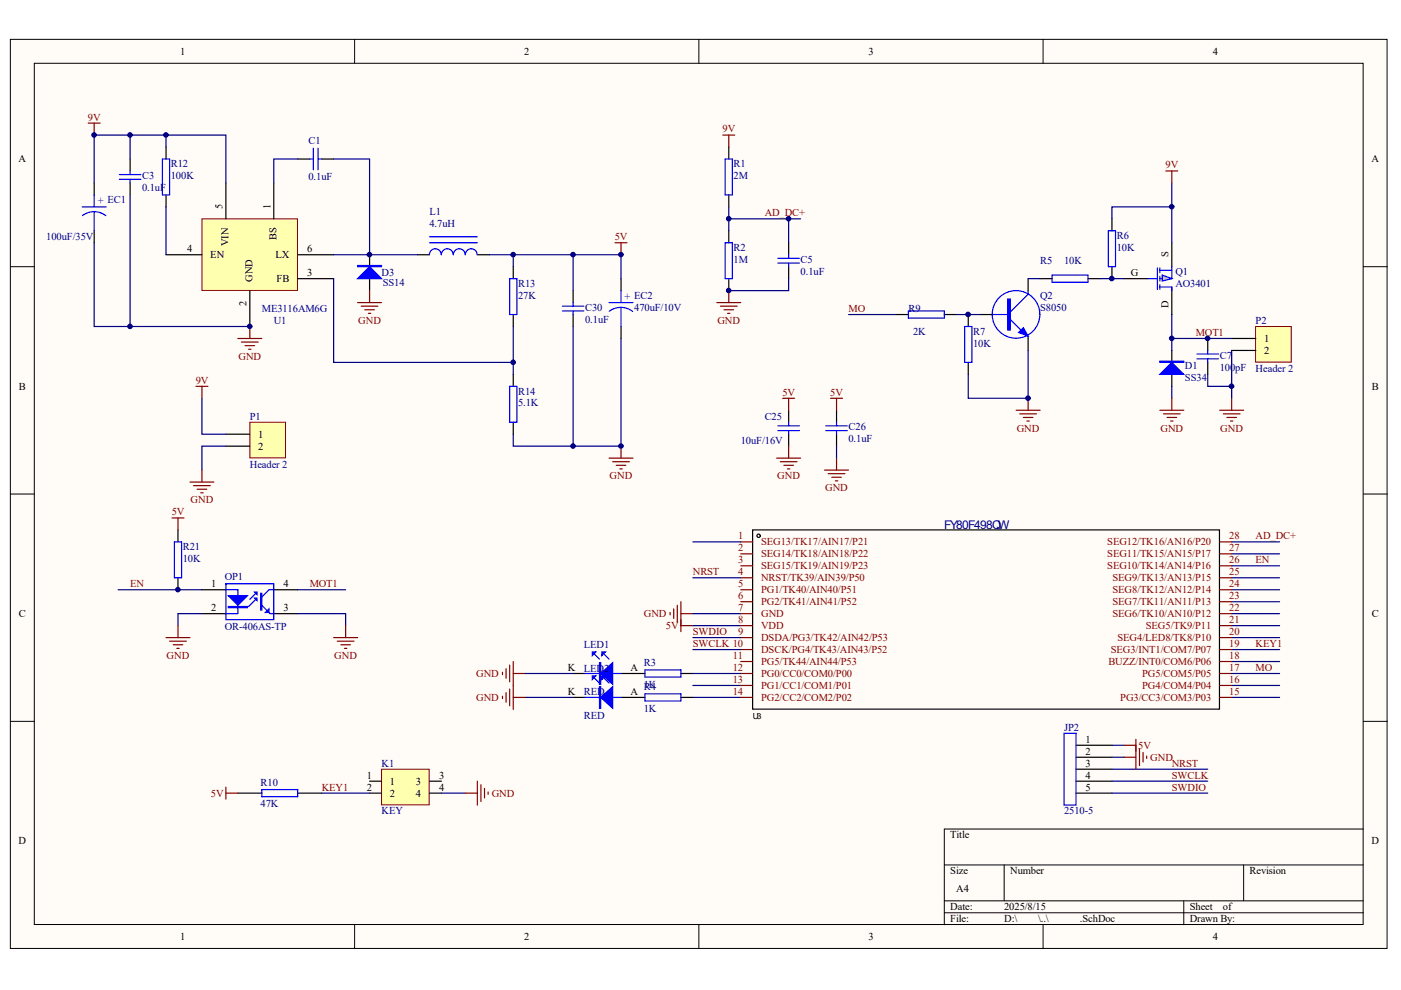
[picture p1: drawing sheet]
<svg xmlns="http://www.w3.org/2000/svg" width="297mm" height="210mm" viewBox="0 0 297 210" stroke-linecap="round" stroke-linejoin="round" font-family="sans-serif">
<defs><g id="words">
<text font-size="2.5" fill="#000080" x="200.2" y="112.1">FY80F498QW</text>
<g font-size="2.2">
<text x="38.2" y="11.6">1</text>
<text x="111.2" y="11.6">2</text>
<text x="184.1" y="11.6">3</text>
<text x="257.1" y="11.6">4</text>
<text x="3.9" y="34.4">A</text>
<text x="290.8" y="34.4">A</text>
<text x="47.2" y="44.4" transform="rotate(-90 47.2 44.4)">5</text>
<text x="57.3" y="44.4" transform="rotate(-90 57.3 44.4)">1</text>
<text x="39.7" y="53.5">4</text>
<text x="48.5" y="52.2" transform="rotate(-90 48.5 52.2)">VIN</text>
<text x="58.6" y="51" transform="rotate(-90 58.6 51)">BS</text>
<text x="65.2" y="53.5">6</text>
<text x="44.6" y="54.7">EN</text>
<text x="53.5" y="59.8" transform="rotate(-90 53.5 59.8)">GND</text>
<text x="58.4" y="54.7">LX</text>
<text x="58.7" y="59.8">FB</text>
<text x="65.2" y="58.5">3</text>
<text x="239.7" y="58.5">G</text>
<text x="247.7" y="54.5" transform="rotate(-90 247.7 54.5)">S</text>
<text x="52.3" y="64.8" transform="rotate(-90 52.3 64.8)">2</text>
<text x="247.7" y="65.3" transform="rotate(-90 247.7 65.3)">D</text>
<text x="268" y="72.5">1</text>
<text x="268" y="75">2</text>
<text x="4" y="82.6">B</text>
<text x="290.9" y="82.6">B</text>
<text x="54.7" y="92.8">1</text>
<text x="54.7" y="95.3">2</text>
<text x="44.8" y="124.5">1</text>
<text x="60.1" y="124.5">4</text>
<text x="4" y="130.8">C</text>
<text x="44.8" y="129.6">2</text>
<text x="60.1" y="129.6">3</text>
<text x="290.9" y="130.8">C</text>
<text x="120.4" y="142.2">K</text>
<text x="133.7" y="142.2">A</text>
<text x="120.4" y="147.3">K</text>
<text x="133.7" y="147.3">A</text>
<text x="230.2" y="157.5">1</text>
<text x="230.2" y="160">2</text>
<text x="77.8" y="165.1">1</text>
<text x="77.8" y="167.6">2</text>
<text x="82.7" y="166.3">1</text>
<text x="88.2" y="166.3">3</text>
<text x="93.1" y="165.1">3</text>
<text x="93.1" y="167.6">4</text>
<text x="230.2" y="162.5">3</text>
<text x="230.2" y="165.1">4</text>
<text x="230.2" y="167.6">5</text>
<text x="82.7" y="168.9">2</text>
<text x="88.2" y="168.9">4</text>
<text x="3.9" y="179">D</text>
<text x="201.5" y="177.8">Title</text>
<text x="290.8" y="179">D</text>
<text x="201.5" y="185.4">Size</text>
<text x="214.2" y="185.4">Number</text>
<text x="264.9" y="185.4">Revision</text>
<text x="202.8" y="189.2">A4</text>
<text x="201.5" y="193">Date:</text>
<text x="201.5" y="195.5">File:</text>
<text x="212.9" y="193">2025/8/15</text>
<text x="212.9" y="195.5">D:\</text>
<text x="220.1" y="195.5">\..\</text>
<text x="229" y="195.5">.SchDoc</text>
<text x="252.3" y="193">Sheet</text>
<text x="252.3" y="195.5">Drawn By:</text>
<text x="259.3" y="193">of</text>
<text x="38.2" y="199.3">1</text>
<text x="111.2" y="199.3">2</text>
<text x="184.1" y="199.3">3</text>
<text x="257.1" y="199.3">4</text>
</g>
<g font-size="2.2" fill="#800000">
<text x="18.6" y="25.6">9V</text>
<text x="153.2" y="28.1">9V</text>
<text x="247.1" y="35.7">9V</text>
<text x="162.1" y="45.8">AD_DC+</text>
<text x="130.3" y="50.9">5V</text>
<text x="75.9" y="68.7">GND</text>
<text x="152.1" y="68.7">GND</text>
<text x="179.9" y="66.1">MO</text>
<text x="253.5" y="71.2">MOT1</text>
<text x="50.6" y="76.3">GND</text>
<text x="41.5" y="81.4">9V</text>
<text x="165.9" y="83.9">5V</text>
<text x="176" y="83.9">5V</text>
<text x="215.6" y="91.5">GND</text>
<text x="246" y="91.5">GND</text>
<text x="258.7" y="91.5">GND</text>
<text x="129.3" y="101.7">GND</text>
<text x="164.8" y="101.7">GND</text>
<text x="40.4" y="106.7">GND</text>
<text x="175" y="104.2">GND</text>
<text x="36.4" y="109.3">5V</text>
<text x="266.2" y="114.3">AD_DC+</text>
<text x="266.2" y="119.4">EN</text>
<text x="27.6" y="124.5">EN</text>
<text x="65.7" y="124.5">MOT1</text>
<text x="146.9" y="122">NRST</text>
<text x="136.5" y="130.8">GND</text>
<text x="141.2" y="133.4">5V</text>
<text x="146.9" y="137.2">SWCLK 10</text>
<text x="146.9" y="134.6">SWDIO</text>
<text x="266.2" y="137.2">KEY1</text>
<text x="35.3" y="139.7">GND</text>
<text x="70.9" y="139.7">GND</text>
<text x="101" y="143.5">GND</text>
<text x="266.2" y="142.2">MO</text>
<text x="101" y="148.6">GND</text>
<text x="241.3" y="158.7">5V</text>
<text x="243.9" y="161.3">GND</text>
<text x="68.2" y="167.6">KEY1</text>
<text x="248.4" y="162.5">NRST</text>
<text x="248.4" y="165.1">SWCLK</text>
<text x="248.4" y="167.6">SWDIO</text>
<text x="44.7" y="168.9">5V</text>
<text x="104.3" y="168.9">GND</text>
</g>
<g font-size="2.2" fill="#000080">
<text x="36.2" y="35.4">R12</text>
<text x="65.4" y="30.6">C1</text>
<text x="155.5" y="35.4">R1</text>
<text x="30.1" y="38">C3</text>
<text x="30.1" y="40.5">0.1uF</text>
<text x="36.2" y="38">100K</text>
<text x="65.4" y="38.2">0.1uF</text>
<text x="155.5" y="38">2M</text>
<text x="20.7" y="43.3">+ EC1</text>
<text x="91" y="45.6">L1</text>
<text x="9.8" y="50.9">100uF/35V</text>
<text x="91" y="48.1">4.7uH</text>
<text x="155.5" y="53.2">R2</text>
<text x="236.8" y="50.7">R6</text>
<text x="236.8" y="53.2">10K</text>
<text x="80.9" y="58.5">D3</text>
<text x="155.5" y="55.7">1M</text>
<text x="169.7" y="55.7">C5</text>
<text x="169.7" y="58.3">0.1uF</text>
<text x="220.5" y="56">R5</text>
<text x="225.6" y="56">10K</text>
<text x="249.2" y="58.3">Q1</text>
<text x="81.1" y="60.6">SS14</text>
<text x="109.8" y="60.8">R13</text>
<text x="109.8" y="63.4">27K</text>
<text x="124.1" y="65.9">C30</text>
<text x="132.4" y="63.6">+ EC2</text>
<text x="134.5" y="65.9">470uF/10V</text>
<text x="220.5" y="63.4">Q2</text>
<text x="220.5" y="65.9">S8050</text>
<text x="249.2" y="60.8">AO3401</text>
<text x="55.5" y="66.1">ME3116AM6G</text>
<text x="58" y="68.7">U1</text>
<text x="124.1" y="68.4">0.1uF</text>
<text x="192.6" y="66.1">R9</text>
<text x="193.6" y="71">2K</text>
<text x="206.3" y="71">R7</text>
<text x="266.2" y="68.7">P2</text>
<text x="206.3" y="73.5">10K</text>
<text x="258.6" y="76">C7</text>
<text x="109.8" y="83.6">R14</text>
<text x="251.2" y="78.3">D1</text>
<text x="251.2" y="80.9">SS34</text>
<text x="258.6" y="78.6">100pF</text>
<text x="266.2" y="78.8">Header 2</text>
<text x="53" y="89">P1</text>
<text x="109.8" y="86.2">5.1K</text>
<text x="162.1" y="89">C25</text>
<text x="157.1" y="94">10uF/16V</text>
<text x="179.9" y="91.3">C26</text>
<text x="179.9" y="93.8">0.1uF</text>
<text x="53" y="99.1">Header 2</text>
<text x="38.8" y="116.6">R21</text>
<text x="38.8" y="119.2">10K</text>
<text x="47.6" y="123">OP1</text>
<text x="47.6" y="133.6">OR-406AS-TP</text>
<text x="123.8" y="137.4">LED1</text>
<text x="123.8" y="142.5">LED2</text>
<text x="136.5" y="141.2">R3</text>
<text x="123.8" y="147.3">RED</text>
<text x="136.5" y="145.8">1K</text>
<text x="136.5" y="146.3">R4</text>
<text x="123.8" y="152.4">RED</text>
<text x="136.5" y="150.9">1K</text>
<text x="225.6" y="154.9">JP2</text>
<text x="55.3" y="166.6">R10</text>
<text x="80.9" y="162.5">K1</text>
<text x="55.3" y="171.2">47K</text>
<text x="80.9" y="172.7">KEY</text>
<text x="225.6" y="172.7">2510-5</text>
</g>
<g font-size="2.2" fill="#800">
<text x="156.5" y="114.3">1</text>
<text x="156.5" y="116.9">2</text>
<text x="156.5" y="119.4">3</text>
<text x="161.4" y="115.6">SEG13/TK17/AIN17/P21</text>
<text x="161.4" y="118.1">SEG14/TK18/AIN18/P22</text>
<text x="234.8" y="118.1">SEG11/TK15/AN15/P17</text>
<text x="234.8" y="115.6">SEG12/TK16/AN16/P20</text>
<text x="260.6" y="119.4">26</text>
<text x="260.6" y="116.9">27</text>
<text x="260.6" y="114.3">28</text>
<text x="156.5" y="122">4</text>
<text x="156.5" y="124.5">5</text>
<text x="161.4" y="120.7">SEG15/TK19/AIN19/P23</text>
<text x="161.4" y="123.2">NRST/TK39/AIN39/P50</text>
<text x="161.4" y="125.8">PG1/TK40/AIN40/P51</text>
<text x="234.8" y="120.7">SEG10/TK14/AN14/P16</text>
<text x="235.9" y="125.8">SEG8/TK12/AN12/P14</text>
<text x="235.9" y="123.2">SEG9/TK13/AN13/P15</text>
<text x="260.6" y="124.5">24</text>
<text x="260.6" y="122">25</text>
<text x="156.5" y="127">6</text>
<text x="156.5" y="129.6">7</text>
<text x="161.4" y="128.3">PG2/TK41/AIN41/P52</text>
<text x="161.4" y="130.8">GND</text>
<text x="235.9" y="130.8">SEG6/TK10/AN10/P12</text>
<text x="235.9" y="128.3">SEG7/TK11/AN11/P13</text>
<text x="260.6" y="129.6">22</text>
<text x="260.6" y="127">23</text>
<text x="156.5" y="132.1">8</text>
<text x="156.5" y="134.6">9</text>
<text x="161.4" y="133.4">VDD</text>
<text x="161.4" y="135.9">DSDA/PG3/TK42/AIN42/P53</text>
<text x="236.9" y="135.9">SEG4/LED8/TK8/P10</text>
<text x="242.9" y="133.4">SEG5/TK9/P11</text>
<text x="260.6" y="137.2">19</text>
<text x="260.6" y="134.6">20</text>
<text x="260.6" y="132.1">21</text>
<text x="155.4" y="139.7">11</text>
<text x="155.4" y="142.2">12</text>
<text x="161.4" y="138.4">DSCK/PG4/TK43/AIN43/P52</text>
<text x="161.4" y="141">PG5/TK44/AIN44/P53</text>
<text x="161.4" y="143.5">PG0/CC0/COM0/P00</text>
<text x="235" y="141">BUZZ/INT0/COM6/P06</text>
<text x="235.5" y="138.4">SEG3/INT1/COM7/P07</text>
<text x="242.2" y="143.5">PG5/COM5/P05</text>
<text x="260.6" y="142.2">17</text>
<text x="260.6" y="139.7">18</text>
<text x="155.4" y="144.8">13</text>
<text x="155.4" y="147.3">14</text>
<text x="161.4" y="146.1">PG1/CC1/COM1/P01</text>
<text x="161.4" y="148.6">PG2/CC2/COM2/P02</text>
<text x="237.5" y="148.6">PG3/CC3/COM3/P03</text>
<text x="242.2" y="146.1">PG4/COM4/P04</text>
<text x="260.6" y="147.3">15</text>
<text x="260.6" y="144.8">16</text>
</g>
<text font-size="1.8" x="159.6" y="152.5">U3</text>
</g></defs>
<g fill="#fffcf8" stroke="#000" stroke-width=".21">
<path d="M2.2 8.3h291.9v192.8h-291.9z"/>
<path d="M7.3 13.4h281.7v182.6h-281.7z"/>
</g>
<g fill="none" stroke="#000" stroke-width=".21">
<path d="M75.2 8.3v5.1M148.2 8.3v5.1M221.2 8.3v5.1M2.2 56.5h5.1M289.1 56.5h5M2.2 104.7h5.1M289.1 104.7h5M2.2 152.9h5.1M289.1 152.9h5M289.1 175.8h-88.9v20.3M75.2 196.1v5M148.2 196.1v5"/>
<path d="M200.2 183.4h88.9M200.2 191h88.9M200.2 193.5h88.9M212.9 183.4v7.6M221.2 196.1v5M251 191v5.1M263.7 183.4v7.6"/>
</g>
<g fill="none" stroke="#800000" stroke-width=".25">
<path d="M164.7 97.1h5M165.4 97.9h3.6M165.9 84.4h2.6M166.2 98.7h2M167 99.4h.5M167.2 84.4v2.6M167.2 94.6v2.5M174.8 99.7h5.1M176.1 84.4h2.5M177.4 84.4v2.6M177.4 97.1v2.6M175.6 100.4h3.5"/>
<path d="M176.3 101.2h2.1M177.1 102h.5M142.1 129.9v.5M142.8 129.1v2M143.6 128.3v3.6M144.4 127.6v6.3M144.4 132.6h2.5M144.4 130.1h2.5M238.3 158h2.5M240.8 156.7v6.4M241.6 158.8v3.5M242.4 159.5v2.1"/>
<path d="M238.3 160.6h2.5M243.1 160.3v.5"/>
</g>
<g fill="none" stroke="#000080" stroke-width=".25">
<path d="M177.4 94.6v2.5M261.1 117.4h10.2M261.1 114.9h10.2M261.1 120h10.2M146.9 130.1h10.2M146.9 132.6h10.2M146.9 122.5h10.2M146.9 135.2h10.2M146.9 137.7h10.2M261.1 130.1h10.2M261.1 132.6h10.2M261.1 125h10.2"/>
<path d="M261.1 122.5h10.2M261.1 127.6h10.2M261.1 135.2h10.2M261.1 137.7h10.2M146.9 145.3h10.2M146.9 147.9h10.2M235.8 158h2.5M261.1 145.3h10.2M261.1 147.9h10.2M261.1 140.3h10.2M261.1 142.8h10.2M235.8 160.6h2.5"/>
<path d="M235.8 163.1h20.3M235.8 165.6h20.3M235.8 168.2h20.3"/>
</g>
<g fill="none" stroke="#000" stroke-width=".25">
<path d="M167.2 87v2.5M167.2 92.1v2.5M177.4 87v2.5M177.4 92.1v2.5M159.6 112.4h98.9v38h-98.9zM228.1 158h7.7M228.1 160.6h7.7M228.1 163.1h7.7M228.1 165.6h7.7M228.1 168.2h7.7"/>
<circle cx="160.8" cy="113.6" r=".36"/>
</g>
<g fill="none" stroke="#800" stroke-width=".25">
<path d="M157.1 114.9h2.5M157.1 117.4h2.5M157.1 120h2.5M258.6 114.9h2.5M258.6 117.4h2.5M258.6 120h2.5M157.1 122.5h2.5M157.1 125h2.5M157.1 127.6h2.5M157.1 130.1h2.5M157.1 132.6h2.5M157.1 135.2h2.5"/>
<path d="M157.1 137.7h2.5M258.6 122.5h2.5M258.6 125h2.5M258.6 127.6h2.5M258.6 130.1h2.5M258.6 132.6h2.5M258.6 135.2h2.5M258.6 137.7h2.5M157.1 140.3h2.5M157.1 142.8h2.5M157.1 145.3h2.5M157.1 147.9h2.5"/>
<path d="M258.6 140.3h2.5M258.6 142.8h2.5M258.6 145.3h2.5M258.6 147.9h2.5"/>
</g>
<path d="M164.9 91.3h4.6M164.9 90.3h4.6M167.2 89.5v.8M167.2 91.3v.8M175.1 91.3h4.5M175.1 90.3h4.5M177.4 89.5v.8M177.4 91.3v.8M225.6 155.5h2.5v15.2h-2.5z" fill="none" stroke="#00f" stroke-width=".25"/>
<path d="M42.8 46.4h20.3v15.2h-20.3z" fill="#ffffb0" stroke="#800000" stroke-width=".21"/>
<g fill="none" stroke="#000" stroke-width=".25">
<path d="M27.6 33.7v2.5M27.6 38.8v2.5M35.2 31.2v2.5M47.9 38.8v7.6M58 38.8v7.6M63.1 33.7h2.6M68.2 33.7h2.5M35.2 54h7.6M35.2 41.3v2.6M63.1 54h7.6M63.1 59.1h7.6M78.4 54v2.5"/>
<path d="M78.4 59.1v2.5M88.5 54h2.5M101.2 54h2.5M108.8 56.5v2.6M131.7 59.1v2.5M53 61.6v7.6M108.8 66.7v2.5M108.8 79.4v2.5M121.5 61.6v2.6M121.5 66.7v2.5M131.7 69.2v2.6M108.8 89.5v2.6"/>
</g>
<g fill="none" stroke="#00f" stroke-width=".25">
<path d="M25.3 37h4.6M25.3 38h4.6M27.6 36.2v.8M27.6 38v.8M34.4 33.7h1.6v7.6h-1.6zM65.7 33.7h.7M66.4 31.4v4.6M67.4 33.7h.8M67.4 31.4v4.6M91 51.5h10.2M91 50.2h10.2M93.5 54a1.24 1.24 0 0 0-1.2-1.3 1.24 1.24 0 0 0-1.3 1.3"/>
<path d="M96.1 54a1.24 1.24 0 0 0-1.3-1.3 1.24 1.24 0 0 0-1.2 1.3M98.6 54a1.24 1.24 0 0 0-1.2-1.3 1.24 1.24 0 0 0-1.3 1.3M101.2 54a1.24 1.24 0 0 0-1.3-1.3 1.24 1.24 0 0 0-1.2 1.3M108.1 59.1h1.5v7.6h-1.5zM119.2 64.9h4.6M119.2 65.9h4.6M121.5 64.2v.7M121.5 65.9v.8M129.1 64.2h5.1M131.7 65.2l1 .1 1.4 .7M131.7 65.2l-1.6 .3-.9 .5M131.7 61.6v2.6"/>
<path d="M131.7 65.2v4M108.1 81.9h1.5v7.6h-1.5z"/>
</g>
<path d="M27.6 28.6v5.1M35.2 28.6v2.6M63.1 33.7h-5.1v5.1M70.7 33.7h7.7v20.3M35.2 43.9v10.1M70.7 54h17.8M121.5 54v7.6M121.5 69.2v25.4" fill="none" stroke="#000080" stroke-width=".25"/>
<g fill="#00f" stroke="#00f" stroke-width=".25">
<path d="M75.8 59.1l2.6-2.6 2.5 2.6z"/>
<path d="M75.8 56.3h5.1v.2h-5.1z" fill-rule="evenodd"/>
</g>
<path d="M18.7 26.1h2.5M20 26.1v2.5" fill="none" stroke="#800000" stroke-width=".25"/>
<path d="M80.9 163.1h10.1v7.6h-10.1z" fill="#ffffb0" stroke="#800000" stroke-width=".21"/>
<path d="M154.5 31.2v2.5M154.5 41.3v2.6M154.5 48.9v2.6M154.5 59.1v2.5M50.4 168.2h5.1M63.1 168.2h5.1M78.4 165.6h2.5M78.4 168.2h2.5M91 165.6h2.6M91 168.2h2.6" fill="none" stroke="#000" stroke-width=".25"/>
<path d="M154.5 43.9v5M154.5 46.4h15.2M146.9 114.9h10.2M68.2 168.2h10.2M93.6 168.2h5.1" fill="none" stroke="#000080" stroke-width=".25"/>
<path d="M153.8 33.7h1.5v7.6h-1.5zM153.8 51.5h1.5v7.6h-1.5zM55.5 167.4h7.6v1.5h-7.6z" fill="none" stroke="#00f" stroke-width=".25"/>
<g fill="none" stroke="#800000" stroke-width=".25">
<path d="M153.2 28.6h2.6M154.5 28.6v2.6M50.4 71.8h5.1M51.2 72.5h3.5M52 73.3h2M52.7 74h.5M53 69.2v2.6M75.8 64.2h5.1M76.6 64.9h3.5M77.3 65.7h2.1M78.1 66.4h.5M78.4 61.6v2.6"/>
<path d="M152 64.2h5.1M152.7 64.9h3.6M153.5 65.7h2M154.3 66.4h.5M154.5 61.6v2.6M129.1 97.1h5.1M129.9 97.9h3.5M130.7 98.7h2M131.4 99.4h.5M131.7 94.6v2.5M47.9 166.9v2.5M47.9 168.2h2.5"/>
<path d="M98.7 168.2h2.5M101.2 165.6v5.1M102 166.4v3.5M102.7 167.1v2.1M103.5 167.9v.5"/>
</g>
<path d="M53 89.5h7.5v7.6h-7.5z" fill="#ffffb0" stroke="#800000" stroke-width=".21"/>
<path d="M20 38.8v2.5M20 48.9v2.6M167.2 51.5v2.5M167.2 56.5v2.6M47.9 92.1h5.1M47.9 94.6h5.1M121.5 142.8h2.6M121.5 147.9h2.6M131.7 142.8h5M131.7 147.9h5M144.4 142.8h2.5M144.4 147.9h2.5" fill="none" stroke="#000" stroke-width=".25"/>
<g fill="none" stroke="#000080" stroke-width=".25">
<path d="M20 38.8v-10.2h27.9v10.2M20 51.5v17.7h7.6M27.6 41.3v27.9M70.7 59.1v17.7h38.1M103.7 54h5.1M108.8 54h22.9v5.1M108.8 54v2.5M167.2 59.1v2.5h-12.7M167.2 46.4v5.1M27.6 69.2h25.4M108.8 69.2v10.2M131.7 71.8v22.8h-22.9v-2.5"/>
<path d="M42.8 84.4v7.7h5.1M47.9 94.6h-5.1v5.1M111.4 142.8h10.1M111.4 147.9h10.1M146.9 142.8h10.2"/>
</g>
<g fill="none" stroke="#800000" stroke-width=".25">
<path d="M130.4 51.5h2.5M131.7 51.5v2.5M41.5 81.9h2.6M42.8 81.9v2.5M42.8 99.7v2.5M40.3 102.2h5.1M41 103h3.6M41.8 103.7h2M42.6 104.5h.5M106.5 142.5v.5M106.5 147.6v.5M107.3 141.8v2"/>
<path d="M107.3 146.9v2M108.1 141v3.6M108.1 146.1v3.5M108.8 140.3v10.1M108.8 142.8h2.6M108.8 147.9h2.6"/>
</g>
<g fill="none" stroke="#00f" stroke-width=".25">
<path d="M17.4 43.9h5.1M20 44.9l1 .1 1.4 .7M20 44.9l-1.1 .1-1.4 .7M20 41.3v2.6M20 44.9v4M164.9 55.8h4.6M164.9 54.8h4.6M167.2 54v.8M167.2 55.8v.7M126.1 138.7l1 1.1M128.1 138.7l1 1.1M124.1 142.8h7.6"/>
<path d="M124.1 147.9h7.6M126.1 143.8l1 1M128.1 143.8l1 1M136.7 142h7.7v1.6h-7.7zM136.7 147.1h7.7v1.5h-7.7z"/>
</g>
<g fill="#00f" stroke="#00f" stroke-width=".25">
<path d="M127.4 142.8l2.5-2.3v4.6z"/>
<path d="M125.6 138.2h.7l-.7 .8z"/>
<path d="M127.6 138.2h.8l-.8 .8z"/>
<path d="M127.4 147.9l2.5-2.3v4.6z"/>
<path d="M125.6 143.3h.7l-.7 .8z"/>
<path d="M127.6 143.3h.8l-.8 .8z"/>
<path d="M127.1 140.5h.3v4.6h-.3z" fill-rule="evenodd"/>
<path d="M127.1 145.6h.3v4.6h-.3z" fill-rule="evenodd"/>
</g>
<path d="M266.2 69.2h7.6v7.6h-7.6z" fill="#ffffb0" stroke="#800000" stroke-width=".21"/>
<g fill="none" stroke="#000" stroke-width=".25">
<path d="M218 59.1v2.5M235.8 46.4v2.5M235.8 56.5v2.6M238.3 59.1h5.1M248.4 51.5v5M190.1 66.7h2.5M200.2 66.7h2.6M205.3 66.7v2.5M205.3 76.8v2.6M207.8 66.7h2.6M218 71.8v2.5M248.4 61.6v5.1"/>
<path d="M248.4 74.3v2.5M248.4 79.4v2.5M261.1 71.8h5.1M261.1 74.3h5.1"/>
</g>
<path d="M248.4 38.8v5.1M179.9 66.7h10.2M202.8 66.7h5" fill="none" stroke="#000080" stroke-width=".25"/>
<path d="M258.6 87h5.1M259.4 87.7h3.5M260.1 88.5h2.1M260.9 89.3h.5M261.1 84.4v2.6" fill="none" stroke="#800000" stroke-width=".25"/>
<g fill="none" stroke="#00f" stroke-width=".25">
<path d="M235 48.9h1.5v7.6h-1.5zM243.4 59.1h2M245.4 56.8v4.6M245.9 57.3h2.5M245.9 56.8v1M245.9 58.6v1M248.4 56.5v2.6h-2.5M192.6 65.9h7.6v1.6h-7.6zM204.5 69.2h1.6v7.6h-1.6zM210.4 66.7h3.8M214.2 67.7l2.3 2.3M218 61.6v.8l-3.8 3.8"/>
<path d="M218 71.3v.5M245.9 60.9h2.5v.7M245.9 60.3v1.1"/>
<circle cx="215.4" cy="66.7" r="5.1"/>
</g>
<g fill="#00f" stroke="#00f" stroke-width=".25">
<path d="M216 70.5l1-1 1 1.8z"/>
<path d="M245.9 79.4l2.5-2.6 2.6 2.6z"/>
<path d="M213.7 63.4h.5v6.6h-.5z" fill-rule="evenodd"/>
<path d="M245.9 76.6h5.1v.2h-5.1z" fill-rule="evenodd"/>
</g>
<path d="M246.4 58.3l2 .8-2 .5z" fill="#c0c0c0" stroke="#00f" stroke-width=".25"/>
<path d="M220.5 59.1h2.6M230.7 59.1h2.5M256.1 71.8v2.5M256.1 76.8v2.6M37.7 112.4v2.5M37.7 122.5v2.5M42.8 125h5.1M42.8 130.1h5.1M58 125h5.1M58 130.1h5.1" fill="none" stroke="#000" stroke-width=".25"/>
<path d="M223.1 58.3h7.6v1.5h-7.6zM253.8 76.1h4.5M253.8 75.1h4.5M256.1 74.3v.8M256.1 76.1v.7M37 114.9h1.5v7.6h-1.5zM47.9 123.8h10.1v7.6h-10.1zM47.9 125h2.5v5.1h-2.5M54.2 127.1l-1.5 1.5M54.5 125.5l-1.5 1.6M55.5 128.3l1.8 1.8h.7M58 125h-1l-1.5 1.6" fill="none" stroke="#00f" stroke-width=".25"/>
<g fill="none" stroke="#000080" stroke-width=".25">
<path d="M218 59.1h2.5M233.2 59.1h5.1M235.8 46.4v-2.5h12.6v7.6M218 74.3v10.1h-12.7v-5M248.4 66.7v7.6M248.4 71.8h12.7M256.1 79.4v2.5h5M261.1 74.3v10.1M248.4 81.9v2.5M25 125h17.8M42.8 130.1h-5.1v2.5M63.1 130.1h10.2v2.5"/>
<path d="M63.1 125h10.2"/>
</g>
<g fill="none" stroke="#800000" stroke-width=".25">
<path d="M247.2 36.2h2.5M248.4 36.2v2.6M215.4 87h5.1M216.2 87.7h3.6M217 88.5h2M217.7 89.3h.5M218 84.4v2.6M245.9 87h5.1M246.7 87.7h3.5M247.4 88.5h2.1M248.2 89.3h.5M248.4 84.4v2.6"/>
<path d="M36.5 109.8h2.5M37.7 109.8v2.6M35.2 135.2h5.1M36 135.9h3.5M36.7 136.7h2.1M37.5 137.5h.5M37.7 132.6v2.6M70.7 135.2h5.1M71.5 135.9h3.6M72.3 136.7h2M73 137.5h.5M73.3 132.6v2.6"/>
</g>
<g fill="#00f" stroke="#00f" stroke-width=".25">
<path d="M48.4 126.3h4.1l-2.1 2z"/>
<path d="M54 125.5h.5v.6z"/>
<path d="M54 126.8h.5v.5z"/>
<path d="M56.3 129.9l.7-.8v.8z"/>
<path d="M48.4 128.6h4.1v.2h-4.1z" fill-rule="evenodd"/>
<path d="M55.3 125.8h.2v3.6h-.2z" fill-rule="evenodd"/>
</g>
<g fill="#000080" stroke="#000080" stroke-width=".21">
<circle cx="19.9" cy="28.6" r=".48"/>
<circle cx="27.6" cy="69.2" r=".48"/>
<circle cx="27.6" cy="28.6" r=".48"/>
<circle cx="35.2" cy="28.6" r=".48"/>
<circle cx="37.7" cy="125" r=".48"/>
<circle cx="52.9" cy="69.2" r=".48"/>
<circle cx="78.3" cy="54" r=".48"/>
<circle cx="108.8" cy="76.8" r=".48"/>
<circle cx="108.8" cy="54" r=".48"/>
<circle cx="121.5" cy="94.6" r=".48"/>
<circle cx="121.5" cy="54" r=".48"/>
<circle cx="131.6" cy="94.6" r=".48"/>
<circle cx="131.6" cy="54" r=".48"/>
<circle cx="154.5" cy="61.6" r=".48"/>
<circle cx="154.5" cy="46.4" r=".48"/>
<circle cx="167.2" cy="46.4" r=".48"/>
<circle cx="205.3" cy="66.7" r=".49"/>
<circle cx="218" cy="84.4" r=".48"/>
<circle cx="235.7" cy="59.1" r=".49"/>
<circle cx="248.4" cy="71.7" r=".48"/>
<circle cx="248.4" cy="43.8" r=".48"/>
<circle cx="256" cy="71.7" r=".49"/>
<circle cx="261.1" cy="81.9" r=".49"/>
</g>
<use href="#words"/>
</svg>
